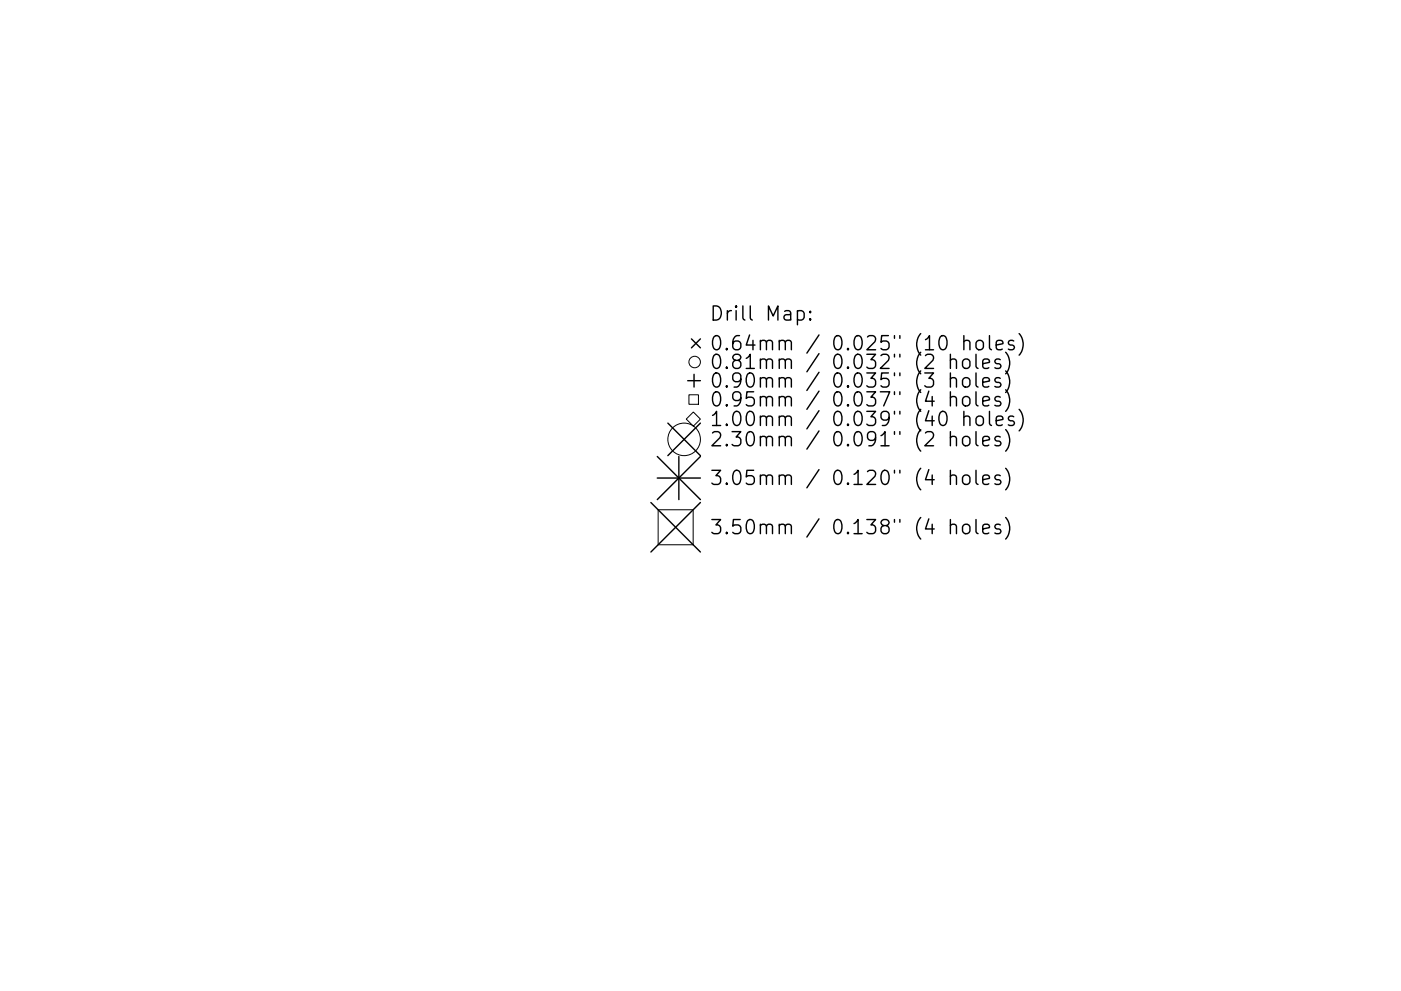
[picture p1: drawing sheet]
<svg xmlns="http://www.w3.org/2000/svg" width="297mm" height="210mm" viewBox="0 0 297 210" stroke-linecap="round" stroke-linejoin="round" font-family="sans-serif">
<defs><g id="words">
<g font-size="4.2">
<text x="150.5" y="68.1">Drill Map:</text>
<text x="150.5" y="74.4">0.64mm / 0.025&quot; (10 holes)</text>
<text x="150.5" y="78.3">0.81mm / 0.032&quot; (2 holes)</text>
<text x="150.5" y="82.3">0.90mm / 0.035&quot; (3 holes)</text>
<text x="150.5" y="86.3">0.95mm / 0.037&quot; (4 holes)</text>
<text x="150.5" y="90.4">1.00mm / 0.039&quot; (40 holes)</text>
<text x="150.5" y="94.7">2.30mm / 0.091&quot; (2 holes)</text>
<text x="150.5" y="102.9">3.05mm / 0.120&quot; (4 holes)</text>
<text x="150.5" y="113.4">3.50mm / 0.138&quot; (4 holes)</text>
</g>
</g></defs>
<g fill="none" stroke="#000" stroke-width=".3">
<path d="M146.6 71.9l1.9 1.9M147.2 79.4v2.7M148.5 71.9l-1.9 1.9M169.1 66.1l.8-.2 .6 .6v.8l-.3 .5-.3 .1-.8-.1M171.8 67.6l.1 .2-.1 .1-.2-.1 .2-.2v.3M171.8 66.1l.1 .1-.1 .1-.2-.1 .2-.1v.2M201.5 76.5a.75 .75 0 0 1 1.3 .1v1.6M201.5 75.2v3M201.5 79.1v3M204.4 72.5a.74 .74 0 0 1 1.2 .1v1.6M204.4 76.3a.81 .81 0 0 1 1.2 .4v.9a.81 .81 0 0 1-.7 .6 .81 .81 0 0 1-.8-.6v-.9zM204.4 71.2v3"/>
<path d="M206.9 75.2v2.5l.5 .5M206.9 79.1v2.6l.5 .4M207.1 72.5a.81 .81 0 0 1 .8-.3 .81 .81 0 0 1 .6 .6v.8a.81 .81 0 0 1-.8 .6 .81 .81 0 0 1-.8-.6v-.8zM208.4 77.2l1.4-.3-.2-.6-.8-.1-.4 .4v1.1l.1 .3 .3 .2 .8-.2M209.8 71.2v2.6l.4 .4M211.2 73.2l1.4-.3-.1-.5-.9-.2-.4 .4v1.2l.2 .3 .2 .1 .9-.1M212.1 76.3l-.7-.1-.5 .4 .2 .4 1 .3 .1 .3-.1 .4-.3 .2-.9-.2M213.2 74.7a3.4 3.4 0 0 1 0 4.6M213.2 78.7a3.4 3.4 0 0 1 0 4.6M214.9 72.4l-.7-.2-.4 .4 .1 .5 1 .3 .2 .2-.2 .5-.3 .1-.8-.1M216.1 70.8a3.4 3.4 0 0 1 0 4.6M139.4 96.9l9.1 9.1"/>
<path d="M141.6 89.8l6.9 6.9M143.9 96.9v9.1M145.8 80.8h2.7M148.5 89.8l-6.9 6.9M148.5 96.9l-9.1 9.1M201.5 80.4a.74 .74 0 0 1 1.3 .2v1.5M201.5 84.4a.75 .75 0 0 1 1.3 .2v1.5M201.5 92.9a.75 .75 0 0 1 1.3 .1v1.6M201.5 83.1v3M201.5 91.6v3M201.5 99.8v3M204.2 80.4a.81 .81 0 0 1 .8-.3 .81 .81 0 0 1 .6 .6v.9a.81 .81 0 0 1-.7 .6 .81 .81 0 0 1-.8-.6v-.9z"/>
<path d="M204.2 84.4a.81 .81 0 0 1 .8-.3 .81 .81 0 0 1 .6 .6v.9a.81 .81 0 0 1-.7 .6 .81 .81 0 0 1-.8-.6v-.9zM204.4 88.6a.74 .74 0 0 1 1.2 .1v1.6M204.4 92.7a.81 .81 0 0 1 1.2 .4v.9a.81 .81 0 0 1-.7 .6 .81 .81 0 0 1-.8-.6v-.9zM204.4 87.3v3M206.9 83.1v2.6l.5 .4M206.9 91.6v2.5l.5 .5M206.9 99.8v2.6l.5 .4M207.2 88.4a.81 .81 0 0 1 1.3 .4v.9a.81 .81 0 0 1-.8 .6 .81 .81 0 0 1-.8-.6v-.9zM208.4 81.1l1.4-.3-.2-.5-.8-.2-.4 .5v1.1l.1 .3 .3 .1 .8-.1M208.4 85.1l1.4-.3-.2-.5-.8-.2-.4 .5v1.1l.1 .3 .3 .1 .8-.1M208.4 93.6l1.4-.3-.2-.6-.8-.1-.4 .4v1.1l.1 .3 .3 .2 .8-.2M209.8 87.3v2.5l.4 .5"/>
<path d="M211.2 89.3l1.4-.3-.1-.6-.9-.1-.4 .4v1.1l.2 .3 .2 .2 .9-.2M212.1 80.3l-.7-.2-.5 .5 .2 .4 1 .3 .1 .3-.1 .4-.3 .1-.9-.1M212.1 84.3l-.7-.2-.5 .5 .2 .4 1 .3 .1 .3-.1 .4-.3 .1-.9-.1M212.1 92.7l-.7-.1-.5 .4 .2 .4 1 .3 .1 .3-.1 .4-.3 .2-.9-.2M213.2 82.7a3.4 3.4 0 0 1 0 4.6M213.2 91.1a3.4 3.4 0 0 1 0 4.6M213.2 99.4a3.4 3.4 0 0 1 0 4.5M214.9 88.4l-.7-.1-.4 .4 .1 .4 1 .3 .2 .3-.2 .4-.3 .2-.8-.2M216.1 86.8a3.4 3.4 0 0 1 0 4.6M138 106.6l10.5 10.5M139.4 101.4h9.1M148.5 106.6l-10.5 10.5"/>
<path d="M201.5 101.1a.75 .75 0 0 1 1.3 .1v1.6M201.5 111.5a.75 .75 0 0 1 1.3 .2v1.5M201.5 110.2v3M204.4 100.9a.81 .81 0 0 1 1.2 .5v.8a.81 .81 0 0 1-.7 .6 .81 .81 0 0 1-.8-.6v-.8zM204.4 111.4a.81 .81 0 0 1 1.2 .4v.9a.81 .81 0 0 1-.7 .6 .81 .81 0 0 1-.8-.6v-.9zM206.9 110.2v2.6l.5 .4M208.4 101.8l1.4-.3-.2-.6-.8-.1-.4 .4v1.2l.1 .2 .3 .2 .8-.2M208.4 112.2l1.4-.3-.2-.5-.8-.2-.4 .5v1.1l.1 .3 .3 .1 .8-.1M212.1 100.9l-.7-.1-.5 .4 .2 .4 1 .3 .1 .3-.1 .4-.3 .2-.9-.2M212.1 111.4l-.7-.2-.5 .5 .2 .4 1 .3 .1 .3-.1 .4-.3 .1-.9-.1M213.2 109.8a3.4 3.4 0 0 1 0 4.6"/>
</g>
<g fill="none" stroke="#000" stroke-width=".21">
<path d="M145.5 88.9l1.5-1.5 1.5 1.5-1.5 1.5zM146.1 83.8h2v2h-2zM139.5 108.2h7.5v7.4h-7.5z"/>
<circle cx="147.3" cy="76.8" r="1.22"/>
<circle cx="145" cy="93.2" r="3.5"/>
</g>
<use href="#words"/>
</svg>
